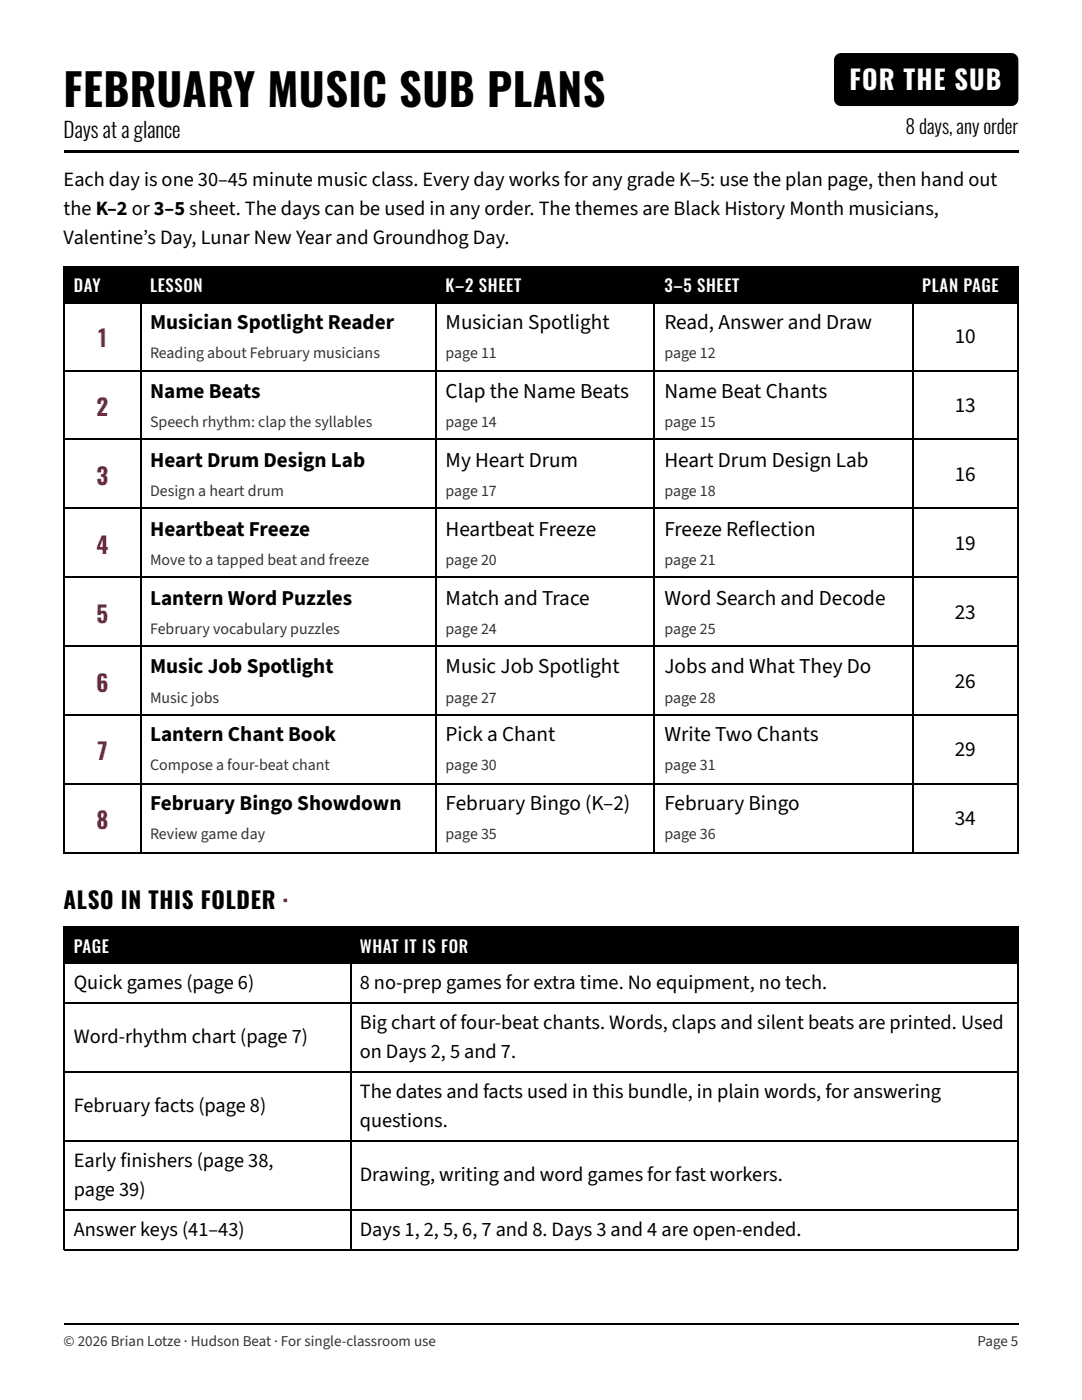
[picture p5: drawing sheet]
<svg xmlns="http://www.w3.org/2000/svg" width="216mm" height="279mm" viewBox="0 0 216 279" stroke-linecap="round" stroke-linejoin="round" font-family="sans-serif">
<defs><g id="words">
<text font-size="8.8" x="12.7" y="21.4">FEBRUARY MUSIC SUB PLANS</text>
<text font-size="5.3" fill="#fff" x="169.5" y="18">FOR THE SUB</text>
<g font-size="4.6" fill="#a8244b">
<text x="19.6" y="69.3">1</text>
<text x="19.3" y="83.1">2</text>
<text x="19.3" y="96.8">3</text>
<text x="19.2" y="110.6">4</text>
<text x="19.3" y="124.4">5</text>
<text x="19.2" y="138.1">6</text>
<text x="19.4" y="151.6">7</text>
<text x="19.2" y="165.4">8</text>
</g>
<text font-size="4.6" x="12.7" y="181.5">ALSO IN THIS FOLDER ·</text>
<g font-size="4.2">
<text x="12.7" y="27.5">Days at a glance</text>
<text x="29.9" y="65.6">Musician Spotlight Reader</text>
<text x="88.9" y="65.6">Musician Spotlight</text>
<text x="132.6" y="65.6">Read, Answer and Draw</text>
<text x="190.5" y="68.5">10</text>
<text x="29.9" y="79.4">Name Beats</text>
<text x="88.9" y="79.4">Clap the Name Beats</text>
<text x="132.6" y="79.4">Name Beat Chants</text>
<text x="190.5" y="82.3">13</text>
<text x="29.9" y="93.1">Heart Drum Design Lab</text>
<text x="88.9" y="93.1">My Heart Drum</text>
<text x="132.6" y="93.1">Heart Drum Design Lab</text>
<text x="190.5" y="96">16</text>
<text x="29.9" y="106.9">Heartbeat Freeze</text>
<text x="88.9" y="106.9">Heartbeat Freeze</text>
<text x="132.6" y="106.9">Freeze Reflection</text>
<text x="190.5" y="109.8">19</text>
<text x="29.9" y="120.7">Lantern Word Puzzles</text>
<text x="88.9" y="120.7">Match and Trace</text>
<text x="132.6" y="120.7">Word Search and Decode</text>
<text x="190.5" y="123.6">23</text>
<text x="29.9" y="134.4">Music Job Spotlight</text>
<text x="88.9" y="134.4">Music Job Spotlight</text>
<text x="132.6" y="134.4">Jobs and What They Do</text>
<text x="190.5" y="137.3">26</text>
<text x="29.9" y="147.9">Lantern Chant Book</text>
<text x="88.9" y="147.9">Pick a Chant</text>
<text x="132.6" y="147.9">Write Two Chants</text>
<text x="190.5" y="150.8">29</text>
<text x="29.9" y="161.7">February Bingo Showdown</text>
<text x="88.9" y="161.7">February Bingo (K–2)</text>
<text x="132.6" y="161.7">February Bingo</text>
<text x="190.5" y="164.6">34</text>
</g>
<g font-size="4.1">
<text x="12.7" y="37">Each day is one 30–45 minute music class. Every day works for any grade K–5: use the plan page, then hand out</text>
<text x="12.7" y="42.9">the K–2 or 3–5 sheet. The days can be used in any order. The themes are Black History Month musicians,</text>
<text x="12.7" y="48.7">Valentine’s Day, Lunar New Year and Groundhog Day.</text>
<text x="14.7" y="197.4">Quick games (page 6)</text>
<text x="71.8" y="197.4">8 no-prep games for extra time. No equipment, no tech.</text>
<text x="14.7" y="208.2">Word-rhythm chart (page 7)</text>
<text x="71.8" y="205.3">Big chart of four-beat chants. Words, claps and silent beats are printed. Used</text>
<text x="71.8" y="211.1">on Days 2, 5 and 7.</text>
<text x="14.7" y="222">February facts (page 8)</text>
<text x="71.8" y="219.1">The dates and facts used in this bundle, in plain words, for answering</text>
<text x="71.8" y="224.9">questions.</text>
<text x="14.7" y="232.8">Early finishers (page 38,</text>
<text x="14.7" y="238.7">page 39)</text>
<text x="71.8" y="235.7">Drawing, writing and word games for fast workers.</text>
<text x="14.7" y="246.6">Answer keys (41–43)</text>
<text x="71.8" y="246.6">Days 1, 2, 5, 6, 7 and 8. Days 3 and 4 are open-ended.</text>
</g>
<text font-size="3.9" x="180.7" y="26.7">8 days, any order</text>
<g font-size="3.3" fill="#fff">
<text x="14.7" y="58.2">DAY</text>
<text x="29.9" y="58.2">LESSON</text>
<text x="88.9" y="58.2">K–2 SHEET</text>
<text x="132.6" y="58.2">3–5 SHEET</text>
<text x="184" y="58.2">PLAN PAGE</text>
<text x="14.7" y="190.2">PAGE</text>
<text x="71.8" y="190.2">WHAT IT IS FOR</text>
</g>
<g font-size="3.2" fill="#333">
<text x="29.9" y="71.4">Reading about February musicians</text>
<text x="88.9" y="71.4">page 11</text>
<text x="132.6" y="71.4">page 12</text>
<text x="29.9" y="85.2">Speech rhythm: clap the syllables</text>
<text x="88.9" y="85.2">page 14</text>
<text x="132.6" y="85.2">page 15</text>
<text x="29.9" y="99">Design a heart drum</text>
<text x="88.9" y="99">page 17</text>
<text x="132.6" y="99">page 18</text>
<text x="29.9" y="112.7">Move to a tapped beat and freeze</text>
<text x="88.9" y="112.7">page 20</text>
<text x="132.6" y="112.7">page 21</text>
<text x="29.9" y="126.5">February vocabulary puzzles</text>
<text x="88.9" y="126.5">page 24</text>
<text x="132.6" y="126.5">page 25</text>
<text x="29.9" y="140.2">Music jobs</text>
<text x="88.9" y="140.2">page 27</text>
<text x="132.6" y="140.2">page 28</text>
<text x="29.9" y="153.7">Compose a four-beat chant</text>
<text x="88.9" y="153.7">page 30</text>
<text x="132.6" y="153.7">page 31</text>
<text x="29.9" y="167.5">Review game day</text>
<text x="88.9" y="167.5">page 35</text>
<text x="132.6" y="167.5">page 36</text>
</g>
<g font-size="3" fill="#333">
<text x="12.7" y="268.6">© 2026 Brian Lotze · Hudson Beat · For single-classroom use</text>
<text x="195.1" y="268.6">Page 5</text>
</g>
</g></defs>
<path d="M166.8 11l.5-.3 .5-.1h34a1.41 1.41 0 0 1 1.4 1.4v7.8a1.41 1.41 0 0 1-1.4 1.4h-34a1.41 1.41 0 0 1-1.4-1.4v-7.8l.1-.5zM12.7 29.9h190.5v.5h-190.5zM13 53.2h15v7.1h-15zM28 53.2h59v7.1h-59zM87 53.2h43.7v7.1h-43.7zM130.7 53.2h51.3v7.1h-51.3zM182 53.2h21.2v7.1h-21.2zM13 185.2h56.8v7.2h-56.8zM69.8 185.2h133.4v7.2h-133.4z" fill="#000"/>
<g fill="none" stroke="#000" stroke-width=".26">
<path d="M12.7 53.3h190.5M12.8 53.2v117.2M28.2 53.2v117.2M86.9 53.2v117.2M130.6 53.2v117.2M182.2 53.2v117.2M203.1 53.2v117.2M12.7 60.5h190.5M12.7 74h190.5M12.7 87.7h190.5M12.7 101.5h190.5M12.7 115.2h190.5"/>
<path d="M12.7 129h190.5M12.7 142.7h190.5M12.7 156.5h190.5M12.7 170.3h190.5M12.7 185.1h190.5M12.7 192.2h190.5M12.8 184.9v64.6M70 184.9v64.6M203.1 184.9v64.6M12.7 200.2h190.5M12.7 213.9h190.5M12.7 227.7h190.5"/>
<path d="M12.7 241.4h190.5M12.7 249.4h190.5M12.7 264.2h190.5"/>
</g>
<use href="#words"/>
</svg>
